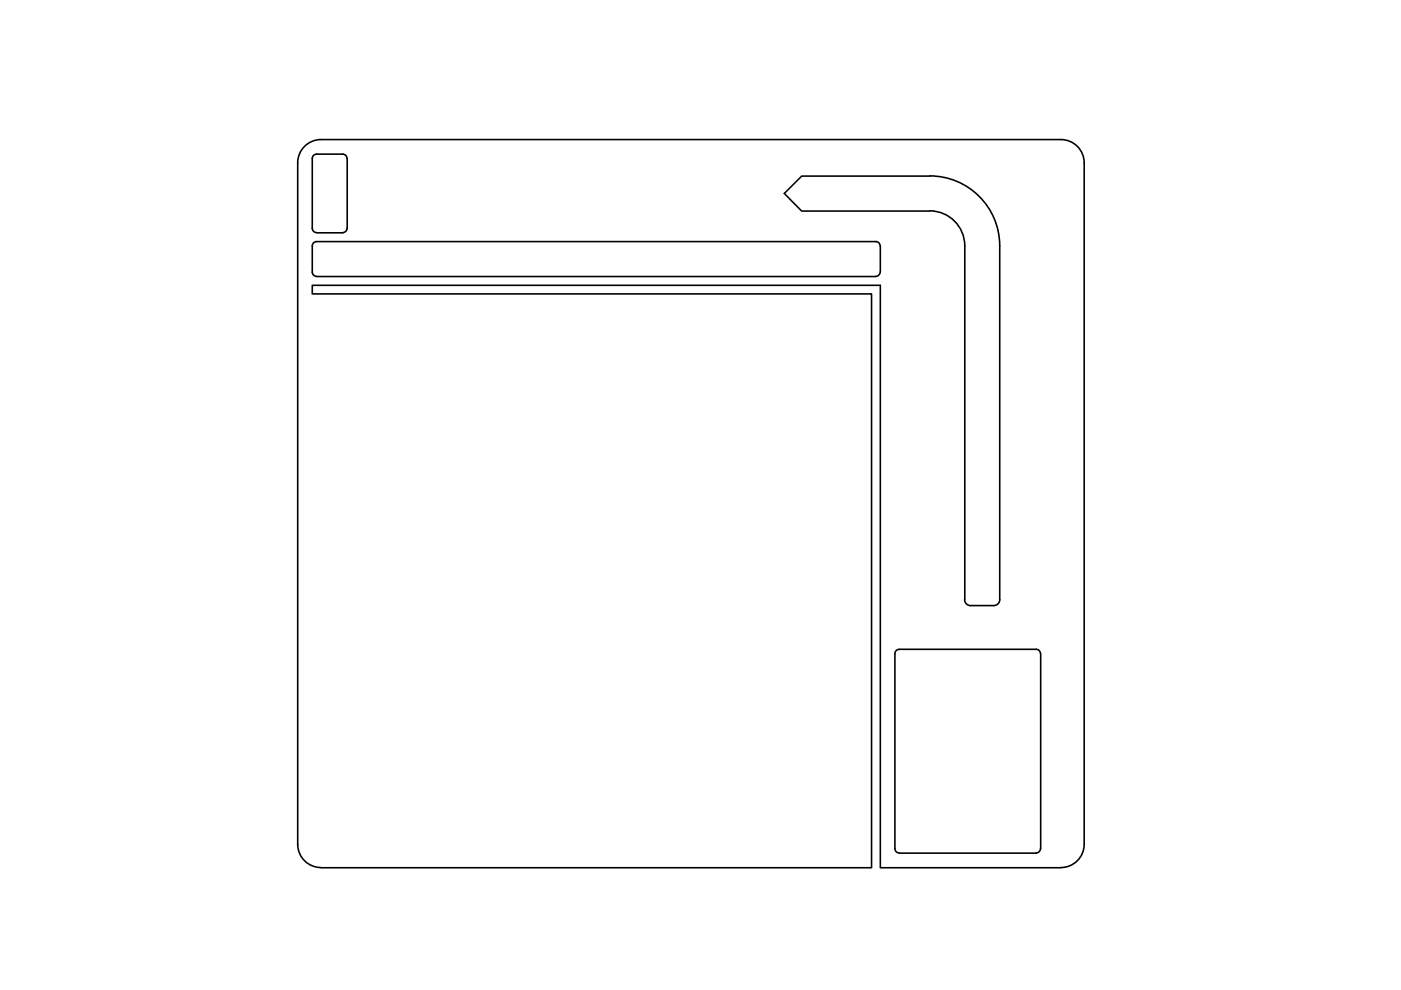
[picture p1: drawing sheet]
<svg xmlns="http://www.w3.org/2000/svg" width="297mm" height="210mm" viewBox="0 0 297 210" stroke-linecap="round" stroke-linejoin="round" font-family="sans-serif">
<!-- layer: 0 -->
<g fill="none" stroke="#000" stroke-width=".34">
<path d="M63.1 34.5v144.5M67.1 32.7a.91 .91 0 0 0-.9 .9v14.8M67.1 32.7h5.6a.91 .91 0 0 1 .9 .9M73.6 33.6v14.8M229.9 34.5a4.9 4.9 0 0 0-5-4.9h-156.8a4.9 4.9 0 0 0-5 4.9M229.9 34.5v144.5M66.2 48.4a.91 .91 0 0 0 .9 .9M66.2 57.7a.91 .91 0 0 0 .9 .9M67.1 51.2a.91 .91 0 0 0-.9 .9v5.6M67.1 49.4h5.6M67.1 58.6h118.6M67.1 51.2h118.6"/>
<path d="M73.6 48.4a.91 .91 0 0 1-.9 .9M185.7 51.2a.91 .91 0 0 1 .9 .9v5.6M186.6 57.7a.91 .91 0 0 1-.9 .9M197.1 44.7a7.4 7.4 0 0 1 7.5 7.4v75.1M197.1 44.7h-27.1l-3.7-3.7 3.7-3.7h27.1a14.8 14.8 0 0 1 14.9 14.8v75.1a1.25 1.25 0 0 1-1.3 1.2M189.7 138.6v41.3a.91 .91 0 0 0 .9 .9M204.5 127.1a1.25 1.25 0 0 0 1.3 1.3h4.9M220.6 138.6a.91 .91 0 0 0-.9-.9h-29.1a.91 .91 0 0 0-.9 .9M220.6 138.6v41.4M63.1 179a4.9 4.9 0 0 0 5 4.9M220.6 179.9a.91 .91 0 0 1-.9 .9M229.9 179a4.9 4.9 0 0 1-5 4.9"/>
<path d="M68.1 184h116.7v-121.7h-118.6v-1.8h120.4v123.5h38.4M190.7 180.9h29"/>
</g>
</svg>
